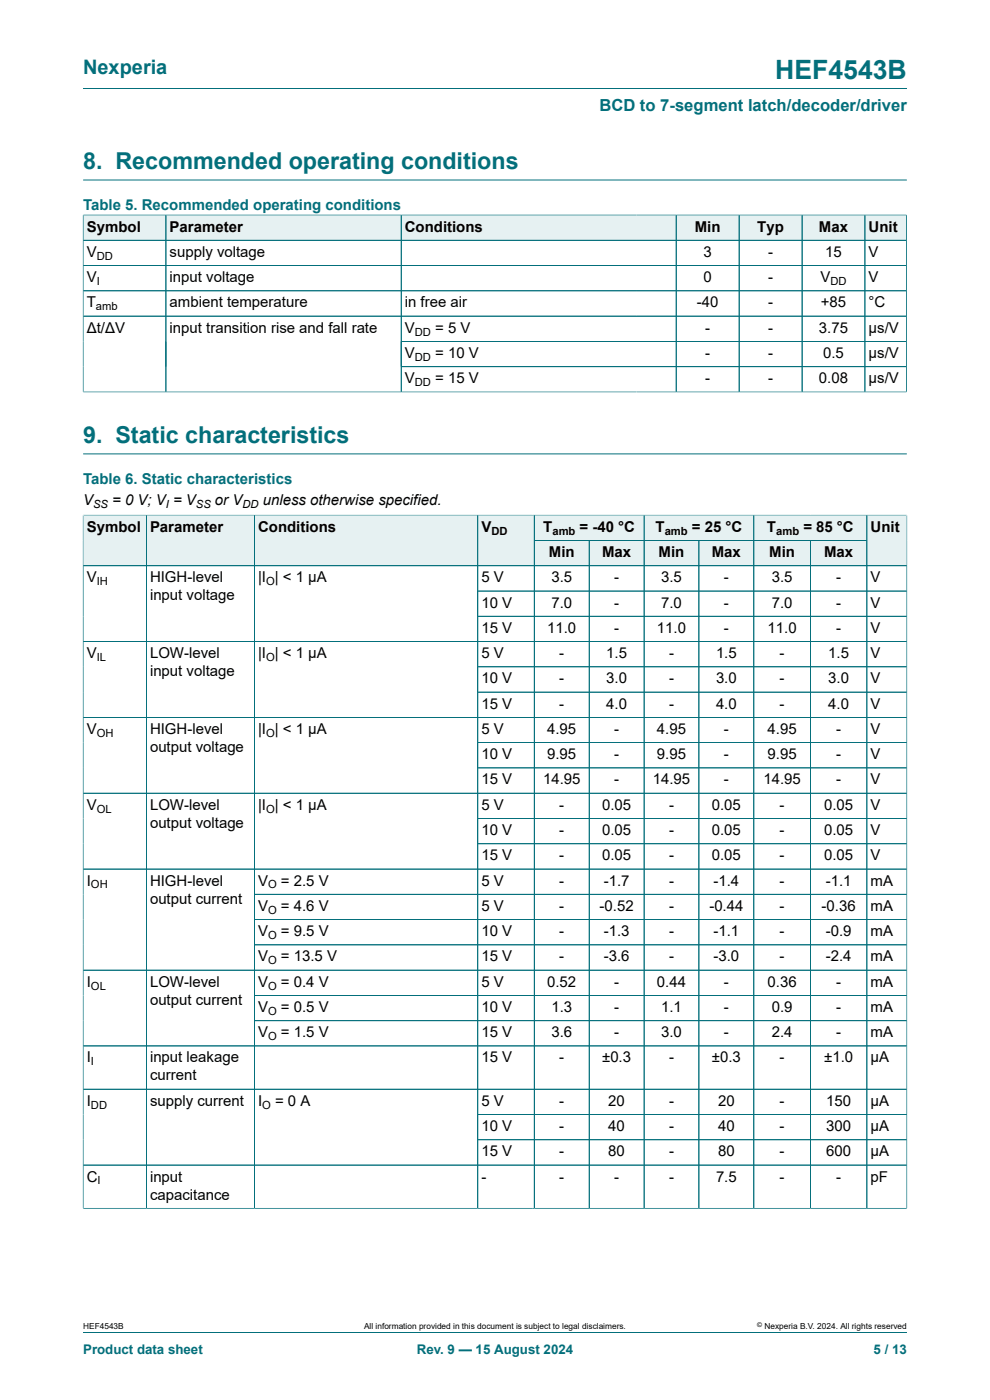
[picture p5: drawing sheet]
<svg xmlns="http://www.w3.org/2000/svg" width="210mm" height="297mm" viewBox="0 0 210 297" stroke-linecap="round" stroke-linejoin="round" font-family="sans-serif">
<defs><g id="words">
<text font-size="5.6" fill="#036f7b" x="164.5" y="16.8">HEF4543B</text>
<g font-size="4.9" fill="#036f7b">
<text x="17.6" y="35.9">8. Recommended operating conditions</text>
<text x="17.6" y="94">9. Static characteristics</text>
</g>
<text font-size="4.2" fill="#036f7b" x="17.6" y="15.6">Nexperia</text>
<text font-size="3.5" fill="#036f7b" x="127.1" y="23.7">BCD to 7-segment latch/decoder/driver</text>
<g font-size="3.2" fill="#036f7b">
<text x="17.6" y="44.5">Table 5. Recommended operating conditions</text>
<text x="17.6" y="102.6">Table 6. Static characteristics</text>
</g>
<g font-size="3.2">
<text x="18.4" y="49.1">Symbol</text>
<text x="36" y="49.1">Parameter</text>
<text x="85.9" y="49.1">Conditions</text>
<text x="147.4" y="49.1">Min</text>
<text x="160.6" y="49.1">Typ</text>
<text x="173.7" y="49.1">Max</text>
<text x="184.3" y="49.1">Unit</text>
<text x="18.4" y="54.5">V</text>
<text x="18.4" y="59.8">V</text>
<text x="36" y="54.5">supply voltage</text>
<text x="36" y="59.8">input voltage</text>
<text x="149.2" y="54.5">3</text>
<text x="149.2" y="59.8">0</text>
<text x="162.9" y="54.5">-</text>
<text x="162.9" y="59.8">-</text>
<text x="174" y="59.8">V</text>
<text x="175" y="54.5">15</text>
<text x="184.3" y="54.5">V</text>
<text x="184.3" y="59.8">V</text>
<text x="18.4" y="65.2">T</text>
<text x="36" y="65.2">ambient temperature</text>
<text x="85.9" y="65.2">in free air</text>
<text x="147.8" y="65.2">-40</text>
<text x="162.9" y="65.2">-</text>
<text x="174.1" y="65.2">+85</text>
<text x="184.3" y="65.2">°C</text>
<text x="18.4" y="70.6">Δt/ΔV</text>
<text x="36" y="70.6">input transition rise and fall rate</text>
<text x="85.9" y="70.6">V</text>
<text x="92.3" y="70.6">= 5 V</text>
<text x="149.6" y="70.6">-</text>
<text x="162.9" y="70.6">-</text>
<text x="173.7" y="70.6">3.75</text>
<text x="184.3" y="70.6">μs/V</text>
<text x="85.9" y="75.9">V</text>
<text x="92.3" y="75.9">= 10 V</text>
<text x="149.6" y="75.9">-</text>
<text x="162.9" y="75.9">-</text>
<text x="174.6" y="75.9">0.5</text>
<text x="184.3" y="75.9">μs/V</text>
<text x="85.9" y="81.3">V</text>
<text x="92.3" y="81.3">= 15 V</text>
<text x="149.6" y="81.3">-</text>
<text x="162.9" y="81.3">-</text>
<text x="173.7" y="81.3">0.08</text>
<text x="184.3" y="81.3">μs/V</text>
<text x="17.6" y="107.2">V</text>
<text x="23.8" y="107.2">= 0 V; V = V</text>
<text x="45.6" y="107.2">or V</text>
<text x="55.7" y="107.2">unless otherwise specified.</text>
<text x="18.4" y="112.8">Symbol</text>
<text x="31.8" y="112.8">Parameter</text>
<text x="54.8" y="112.8">Conditions</text>
<text x="102.1" y="112.8">V</text>
<text x="115.2" y="112.8">T</text>
<text x="123" y="112.8">= -40 °C</text>
<text x="139.1" y="112.8">T</text>
<text x="146.8" y="112.8">= 25 °C</text>
<text x="162.7" y="112.8">T</text>
<text x="170.4" y="112.8">= 85 °C</text>
<text x="184.7" y="112.8">Unit</text>
<text x="116.4" y="118.2">Min</text>
<text x="127.7" y="118.2">Max</text>
<text x="139.7" y="118.2">Min</text>
<text x="151" y="118.2">Max</text>
<text x="163.2" y="118.2">Min</text>
<text x="174.8" y="118.2">Max</text>
<text x="18.4" y="123.5">V</text>
<text x="31.8" y="123.5">HIGH-level</text>
<text x="54.8" y="123.5">|I | &lt; 1 μA</text>
<text x="102.1" y="123.5">5 V</text>
<text x="117" y="123.5">3.5</text>
<text x="130.3" y="123.5">-</text>
<text x="140.2" y="123.5">3.5</text>
<text x="153.6" y="123.5">-</text>
<text x="163.7" y="123.5">3.5</text>
<text x="177.4" y="123.5">-</text>
<text x="184.7" y="123.5">V</text>
<text x="31.8" y="127.3">input voltage</text>
<text x="102.1" y="128.9">10 V</text>
<text x="117" y="128.9">7.0</text>
<text x="130.3" y="128.9">-</text>
<text x="140.2" y="128.9">7.0</text>
<text x="153.6" y="128.9">-</text>
<text x="163.7" y="128.9">7.0</text>
<text x="177.4" y="128.9">-</text>
<text x="184.7" y="128.9">V</text>
<text x="102.1" y="134.2">15 V</text>
<text x="116.1" y="134.2">11.0</text>
<text x="130.3" y="134.2">-</text>
<text x="139.4" y="134.2">11.0</text>
<text x="153.6" y="134.2">-</text>
<text x="162.8" y="134.2">11.0</text>
<text x="177.4" y="134.2">-</text>
<text x="184.7" y="134.2">V</text>
<text x="18.4" y="139.6">V</text>
<text x="31.8" y="139.6">LOW-level</text>
<text x="31.8" y="143.4">input voltage</text>
<text x="54.8" y="139.6">|I | &lt; 1 μA</text>
<text x="102.1" y="139.6">5 V</text>
<text x="118.6" y="139.6">-</text>
<text x="128.6" y="139.6">1.5</text>
<text x="141.9" y="139.6">-</text>
<text x="151.9" y="139.6">1.5</text>
<text x="165.4" y="139.6">-</text>
<text x="175.7" y="139.6">1.5</text>
<text x="184.7" y="139.6">V</text>
<text x="102.1" y="145">10 V</text>
<text x="118.6" y="145">-</text>
<text x="128.6" y="145">3.0</text>
<text x="141.9" y="145">-</text>
<text x="151.9" y="145">3.0</text>
<text x="165.4" y="145">-</text>
<text x="175.7" y="145">3.0</text>
<text x="184.7" y="145">V</text>
<text x="18.4" y="155.7">V</text>
<text x="31.8" y="155.7">HIGH-level</text>
<text x="54.8" y="155.7">|I | &lt; 1 μA</text>
<text x="102.1" y="150.3">15 V</text>
<text x="102.1" y="155.7">5 V</text>
<text x="116.1" y="155.7">4.95</text>
<text x="118.6" y="150.3">-</text>
<text x="128.6" y="150.3">4.0</text>
<text x="130.3" y="155.7">-</text>
<text x="139.4" y="155.7">4.95</text>
<text x="141.9" y="150.3">-</text>
<text x="151.9" y="150.3">4.0</text>
<text x="153.6" y="155.7">-</text>
<text x="162.8" y="155.7">4.95</text>
<text x="165.4" y="150.3">-</text>
<text x="175.7" y="150.3">4.0</text>
<text x="177.4" y="155.7">-</text>
<text x="184.7" y="150.3">V</text>
<text x="184.7" y="155.7">V</text>
<text x="31.8" y="159.5">output voltage</text>
<text x="102.1" y="161.1">10 V</text>
<text x="116.1" y="161.1">9.95</text>
<text x="130.3" y="161.1">-</text>
<text x="139.4" y="161.1">9.95</text>
<text x="153.6" y="161.1">-</text>
<text x="162.8" y="161.1">9.95</text>
<text x="177.4" y="161.1">-</text>
<text x="184.7" y="161.1">V</text>
<text x="102.1" y="166.4">15 V</text>
<text x="115.2" y="166.4">14.95</text>
<text x="130.3" y="166.4">-</text>
<text x="138.5" y="166.4">14.95</text>
<text x="153.6" y="166.4">-</text>
<text x="161.9" y="166.4">14.95</text>
<text x="177.4" y="166.4">-</text>
<text x="184.7" y="166.4">V</text>
<text x="18.4" y="171.8">V</text>
<text x="31.8" y="171.8">LOW-level</text>
<text x="54.8" y="171.8">|I | &lt; 1 μA</text>
<text x="102.1" y="171.8">5 V</text>
<text x="118.6" y="171.8">-</text>
<text x="127.7" y="171.8">0.05</text>
<text x="141.9" y="171.8">-</text>
<text x="151" y="171.8">0.05</text>
<text x="165.4" y="171.8">-</text>
<text x="174.8" y="171.8">0.05</text>
<text x="184.7" y="171.8">V</text>
<text x="31.8" y="175.6">output voltage</text>
<text x="102.1" y="177.1">10 V</text>
<text x="118.6" y="177.1">-</text>
<text x="127.7" y="177.1">0.05</text>
<text x="141.9" y="177.1">-</text>
<text x="151" y="177.1">0.05</text>
<text x="165.4" y="177.1">-</text>
<text x="174.8" y="177.1">0.05</text>
<text x="184.7" y="177.1">V</text>
<text x="102.1" y="182.5">15 V</text>
<text x="118.6" y="182.5">-</text>
<text x="127.7" y="182.5">0.05</text>
<text x="141.9" y="182.5">-</text>
<text x="151" y="182.5">0.05</text>
<text x="165.4" y="182.5">-</text>
<text x="174.8" y="182.5">0.05</text>
<text x="184.7" y="182.5">V</text>
<text x="18.4" y="187.9">I</text>
<text x="31.8" y="187.9">HIGH-level</text>
<text x="31.8" y="191.7">output current</text>
<text x="54.8" y="187.9">V</text>
<text x="59.6" y="187.9">= 2.5 V</text>
<text x="102.1" y="187.9">5 V</text>
<text x="118.6" y="187.9">-</text>
<text x="128.1" y="187.9">-1.7</text>
<text x="141.9" y="187.9">-</text>
<text x="151.4" y="187.9">-1.4</text>
<text x="165.4" y="187.9">-</text>
<text x="175.2" y="187.9">-1.1</text>
<text x="184.7" y="187.9">mA</text>
<text x="54.8" y="193.2">V</text>
<text x="59.6" y="193.2">= 4.6 V</text>
<text x="102.1" y="193.2">5 V</text>
<text x="118.6" y="193.2">-</text>
<text x="127.2" y="193.2">-0.52</text>
<text x="141.9" y="193.2">-</text>
<text x="150.5" y="193.2">-0.44</text>
<text x="165.4" y="193.2">-</text>
<text x="174.3" y="193.2">-0.36</text>
<text x="184.7" y="193.2">mA</text>
<text x="54.8" y="198.6">V</text>
<text x="54.8" y="204">V</text>
<text x="59.6" y="198.6">= 9.5 V</text>
<text x="59.6" y="204">= 13.5 V</text>
<text x="102.1" y="198.6">10 V</text>
<text x="102.1" y="204">15 V</text>
<text x="118.6" y="198.6">-</text>
<text x="118.6" y="204">-</text>
<text x="128.1" y="198.6">-1.3</text>
<text x="128.1" y="204">-3.6</text>
<text x="141.9" y="198.6">-</text>
<text x="141.9" y="204">-</text>
<text x="151.4" y="198.6">-1.1</text>
<text x="151.4" y="204">-3.0</text>
<text x="165.4" y="198.6">-</text>
<text x="165.4" y="204">-</text>
<text x="175.2" y="198.6">-0.9</text>
<text x="175.2" y="204">-2.4</text>
<text x="184.7" y="198.6">mA</text>
<text x="184.7" y="204">mA</text>
<text x="18.4" y="209.3">I</text>
<text x="31.8" y="209.3">LOW-level</text>
<text x="54.8" y="209.3">V</text>
<text x="59.6" y="209.3">= 0.4 V</text>
<text x="102.1" y="209.3">5 V</text>
<text x="116.1" y="209.3">0.52</text>
<text x="130.3" y="209.3">-</text>
<text x="139.4" y="209.3">0.44</text>
<text x="153.6" y="209.3">-</text>
<text x="162.8" y="209.3">0.36</text>
<text x="177.4" y="209.3">-</text>
<text x="184.7" y="209.3">mA</text>
<text x="31.8" y="213.1">output current</text>
<text x="54.8" y="214.7">V</text>
<text x="59.6" y="214.7">= 0.5 V</text>
<text x="102.1" y="214.7">10 V</text>
<text x="117" y="214.7">1.3</text>
<text x="130.3" y="214.7">-</text>
<text x="140.2" y="214.7">1.1</text>
<text x="153.6" y="214.7">-</text>
<text x="163.7" y="214.7">0.9</text>
<text x="177.4" y="214.7">-</text>
<text x="184.7" y="214.7">mA</text>
<text x="54.8" y="220">V</text>
<text x="59.6" y="220">= 1.5 V</text>
<text x="102.1" y="220">15 V</text>
<text x="117" y="220">3.6</text>
<text x="130.3" y="220">-</text>
<text x="140.2" y="220">3.0</text>
<text x="153.6" y="220">-</text>
<text x="163.7" y="220">2.4</text>
<text x="177.4" y="220">-</text>
<text x="184.7" y="220">mA</text>
<text x="18.4" y="225.4">I</text>
<text x="31.8" y="225.4">input leakage</text>
<text x="102.1" y="225.4">15 V</text>
<text x="118.6" y="225.4">-</text>
<text x="127.7" y="225.4">±0.3</text>
<text x="141.9" y="225.4">-</text>
<text x="151" y="225.4">±0.3</text>
<text x="165.4" y="225.4">-</text>
<text x="174.8" y="225.4">±1.0</text>
<text x="184.7" y="225.4">μA</text>
<text x="31.8" y="229.2">current</text>
<text x="18.4" y="234.6">I</text>
<text x="31.8" y="234.6">supply current</text>
<text x="54.8" y="234.6">I</text>
<text x="58.4" y="234.6">= 0 A</text>
<text x="102.1" y="234.6">5 V</text>
<text x="102.1" y="239.9">10 V</text>
<text x="118.6" y="234.6">-</text>
<text x="118.6" y="239.9">-</text>
<text x="129" y="234.6">20</text>
<text x="129" y="239.9">40</text>
<text x="141.9" y="234.6">-</text>
<text x="141.9" y="239.9">-</text>
<text x="152.3" y="234.6">20</text>
<text x="152.3" y="239.9">40</text>
<text x="165.4" y="234.6">-</text>
<text x="165.4" y="239.9">-</text>
<text x="175.2" y="234.6">150</text>
<text x="175.2" y="239.9">300</text>
<text x="184.7" y="234.6">μA</text>
<text x="184.7" y="239.9">μA</text>
<text x="102.1" y="245.3">15 V</text>
<text x="118.6" y="245.3">-</text>
<text x="129" y="245.3">80</text>
<text x="141.9" y="245.3">-</text>
<text x="152.3" y="245.3">80</text>
<text x="165.4" y="245.3">-</text>
<text x="175.2" y="245.3">600</text>
<text x="184.7" y="245.3">μA</text>
<text x="18.4" y="250.7">C</text>
<text x="31.8" y="250.7">input</text>
<text x="102.1" y="250.7">-</text>
<text x="118.6" y="250.7">-</text>
<text x="130.3" y="250.7">-</text>
<text x="141.9" y="250.7">-</text>
<text x="151.9" y="250.7">7.5</text>
<text x="165.4" y="250.7">-</text>
<text x="177.4" y="250.7">-</text>
<text x="184.7" y="250.7">pF</text>
<text x="31.8" y="254.5">capacitance</text>
</g>
<g font-size="2.8" fill="#036f7b">
<text x="17.6" y="287.2">Product data sheet</text>
<text x="88.4" y="287.2">Rev. 9 — 15 August 2024</text>
<text x="185.3" y="287.2">5 / 13</text>
</g>
<g font-size="2.4">
<text x="20.5" y="55.1">DD</text>
<text x="20.4" y="65.8">amb</text>
<text x="20.5" y="60.5">I</text>
<text x="176.1" y="60.5">DD</text>
<text x="88" y="71.2">DD</text>
<text x="88" y="76.5">DD</text>
<text x="88" y="81.9">DD</text>
<text x="19.8" y="107.8">SS</text>
<text x="35.2" y="107.8">I</text>
<text x="41.6" y="107.8">SS</text>
<text x="51.4" y="107.8">DD</text>
<text x="104.2" y="113.4">DD</text>
<text x="117.2" y="113.4">amb</text>
<text x="141" y="113.4">amb</text>
<text x="164.6" y="113.4">amb</text>
<text x="20.5" y="124.1">IH</text>
<text x="56.5" y="124.1">O</text>
<text x="20.5" y="140.2">IL</text>
<text x="56.5" y="140.2">O</text>
<text x="20.5" y="156.3">OH</text>
<text x="56.5" y="156.3">O</text>
<text x="20.5" y="172.4">OL</text>
<text x="56.5" y="172.4">O</text>
<text x="19.3" y="188.5">OH</text>
<text x="56.9" y="188.5">O</text>
<text x="56.9" y="193.8">O</text>
<text x="56.9" y="199.2">O</text>
<text x="19.3" y="209.9">OL</text>
<text x="56.9" y="204.6">O</text>
<text x="56.9" y="209.9">O</text>
<text x="56.9" y="215.3">O</text>
<text x="56.9" y="220.7">O</text>
<text x="19.3" y="226">I</text>
<text x="19.3" y="235.2">DD</text>
<text x="55.6" y="235.2">O</text>
<text x="20.7" y="251.3">I</text>
</g>
<g font-size="1.8">
<text x="17.6" y="282">HEF4543B</text>
<text x="77.2" y="282">All information provided in this document is subject to legal disclaimers.</text>
<text x="162.2" y="282">Nexperia B.V. 2024. All rights reserved</text>
</g>
<text font-size="1.4" x="160.6" y="281.6">©</text>
</g></defs>
<path d="M17.6 18.8h174.8M17.6 38.2h174.8" fill="none" stroke="#036f7b" stroke-width=".21"/>
<path d="M17.7 45.7h17.4v5.2h-17.4z" fill="#e6f1f2"/>
<path d="M17.6 45.5v5.5h17.6v-5.4h-17.6" fill="none" stroke="#036f7b" stroke-width=".21"/>
<path d="M35.3 45.7h49.7v5.2h-49.7z" fill="#e6f1f2"/>
<path d="M35.2 45.6h49.9v5.4h-49.9z" fill="none" stroke="#036f7b" stroke-width=".21"/>
<path d="M85.2 45.7h49.8v5.2h-49.8z" fill="#e6f1f2"/>
<path d="M135 45.6h-49.9v5.4h49.9" fill="none" stroke="#036f7b" stroke-width=".21"/>
<path d="M135 45.7h8.4v5.2h-8.4z" fill="#e6f1f2"/>
<path d="M135 45.6h8.4v5.4h-8.4" fill="none" stroke="#036f7b" stroke-width=".21"/>
<path d="M143.5 45.7h13.2v5.2h-13.2z" fill="#e6f1f2"/>
<path d="M143.4 45.6h13.4v5.4h-13.4z" fill="none" stroke="#036f7b" stroke-width=".21"/>
<path d="M156.9 45.7h13.2v5.2h-13.2z" fill="#e6f1f2"/>
<path d="M156.8 45.6h13.3v5.4h-13.3z" fill="none" stroke="#036f7b" stroke-width=".21"/>
<path d="M170.2 45.7h13.2v5.2h-13.2z" fill="#e6f1f2"/>
<path d="M170.1 45.6h13.4v5.4h-13.4z" fill="none" stroke="#036f7b" stroke-width=".21"/>
<path d="M183.6 45.7h8.6v5.2h-8.6z" fill="#e6f1f2"/>
<g fill="none" stroke="#036f7b" stroke-width=".21">
<path d="M17.6 51h174.7M17.6 56.3h174.7M17.6 45.7v37.5M17.7 45.6h174.7M35.2 45.7v37.4M85.1 45.7v37.4M143.4 45.7v37.4M156.8 45.7v37.4M170.1 45.7v37.4M183.5 45.6v37.5M192.3 45.5v37.7M17.6 61.7h174.7"/>
<path d="M17.6 67.1h174.7M85.1 72.4h107.2M85.1 77.8h107.2M17.6 83.1h174.8M17.6 96.3h174.8M113.3 109.3h23.3v5.4h-23.3z"/>
</g>
<path d="M113.4 109.4h23.2v5.2h-23.2z" fill="#e6f1f2"/>
<path d="M136.6 109.3h23.3v5.4h-23.3z" fill="none" stroke="#036f7b" stroke-width=".21"/>
<path d="M136.7 109.4h23.1v5.2h-23.1z" fill="#e6f1f2"/>
<path d="M159.9 109.3h24v5.4h-24z" fill="none" stroke="#036f7b" stroke-width=".21"/>
<path d="M160 109.4h23.8v5.2h-23.8z" fill="#e6f1f2"/>
<path d="M17.6 109.2v10.8h13.4v-10.7h-13.4" fill="none" stroke="#036f7b" stroke-width=".21"/>
<path d="M17.7 109.4h13.3v10.5h-13.3z" fill="#e6f1f2"/>
<path d="M31 109.3h23v10.7h-23z" fill="none" stroke="#036f7b" stroke-width=".21"/>
<path d="M31.1 109.4h22.8v10.5h-22.8z" fill="#e6f1f2"/>
<path d="M54 109.3h47.3v10.7h-47.3z" fill="none" stroke="#036f7b" stroke-width=".21"/>
<path d="M54 109.4h47.3v10.5h-47.3z" fill="#e6f1f2"/>
<path d="M101.3 109.3h12v10.7h-12z" fill="none" stroke="#036f7b" stroke-width=".21"/>
<g fill="#e6f1f2">
<path d="M101.4 109.4h11.9v10.5h-11.9z"/>
<path d="M113.4 114.7h11.5v5.2h-11.5z"/>
</g>
<path d="M113.3 114.7h11.7v5.3h-11.7z" fill="none" stroke="#036f7b" stroke-width=".21"/>
<path d="M125.1 114.7h11.5v5.2h-11.5z" fill="#e6f1f2"/>
<path d="M125 114.7h11.6v5.3h-11.6z" fill="none" stroke="#036f7b" stroke-width=".21"/>
<path d="M136.7 114.7h11.5v5.2h-11.5z" fill="#e6f1f2"/>
<path d="M136.6 114.7h11.7v5.3h-11.7z" fill="none" stroke="#036f7b" stroke-width=".21"/>
<path d="M148.3 114.7h11.5v5.2h-11.5z" fill="#e6f1f2"/>
<path d="M148.3 114.7h11.6v5.3h-11.6z" fill="none" stroke="#036f7b" stroke-width=".21"/>
<path d="M160 114.7h11.8v5.2h-11.8z" fill="#e6f1f2"/>
<path d="M159.9 114.7h12v5.3h-12z" fill="none" stroke="#036f7b" stroke-width=".21"/>
<path d="M172 114.7h11.8v5.2h-11.8z" fill="#e6f1f2"/>
<path d="M192.4 109.2v10.8h-20.5v-5.3h12M192.4 109.3h-8.5v10.7" fill="none" stroke="#036f7b" stroke-width=".21"/>
<path d="M184 109.4h8.3v10.5h-8.3z" fill="#e6f1f2"/>
<g fill="none" stroke="#036f7b" stroke-width=".21">
<path d="M17.6 109.4v147M17.7 109.3h174.6M31 109.4v146.9M54 109.4v146.9M101.3 109.4v146.9M113.3 109.4v146.9M113.4 114.7h70.4M125 114.7v141.6M136.6 109.4v146.9M148.3 114.7v141.6M159.9 109.4v146.9M171.9 114.7v141.6"/>
<path d="M183.9 109.4v146.9M192.4 109.4v147M17.6 120h174.8M101.3 125.4h91.1M101.3 130.7h91.1M192.4 136.1h-174.8M101.3 141.5h91.1M101.3 146.8h91.1M101.3 157.6h91.1M192.4 152.2h-174.8M17.6 168.3h174.8M101.3 162.9h91.1"/>
<path d="M101.3 173.6h91.1M101.3 179h91.1M17.6 184.4h174.8M54 189.7h138.4M54 195.1h138.4M54 200.4h138.4M54 211.2h138.4M54 216.5h138.4M192.4 205.8h-174.8M17.6 231.1h174.8M101.3 236.4h91.1M192.4 221.9h-174.8"/>
<path d="M17.6 256.3h174.8M101.3 241.8h91.1M192.4 247.2h-174.8M17.6 282.6h174.8"/>
</g>
<use href="#words"/>
</svg>
